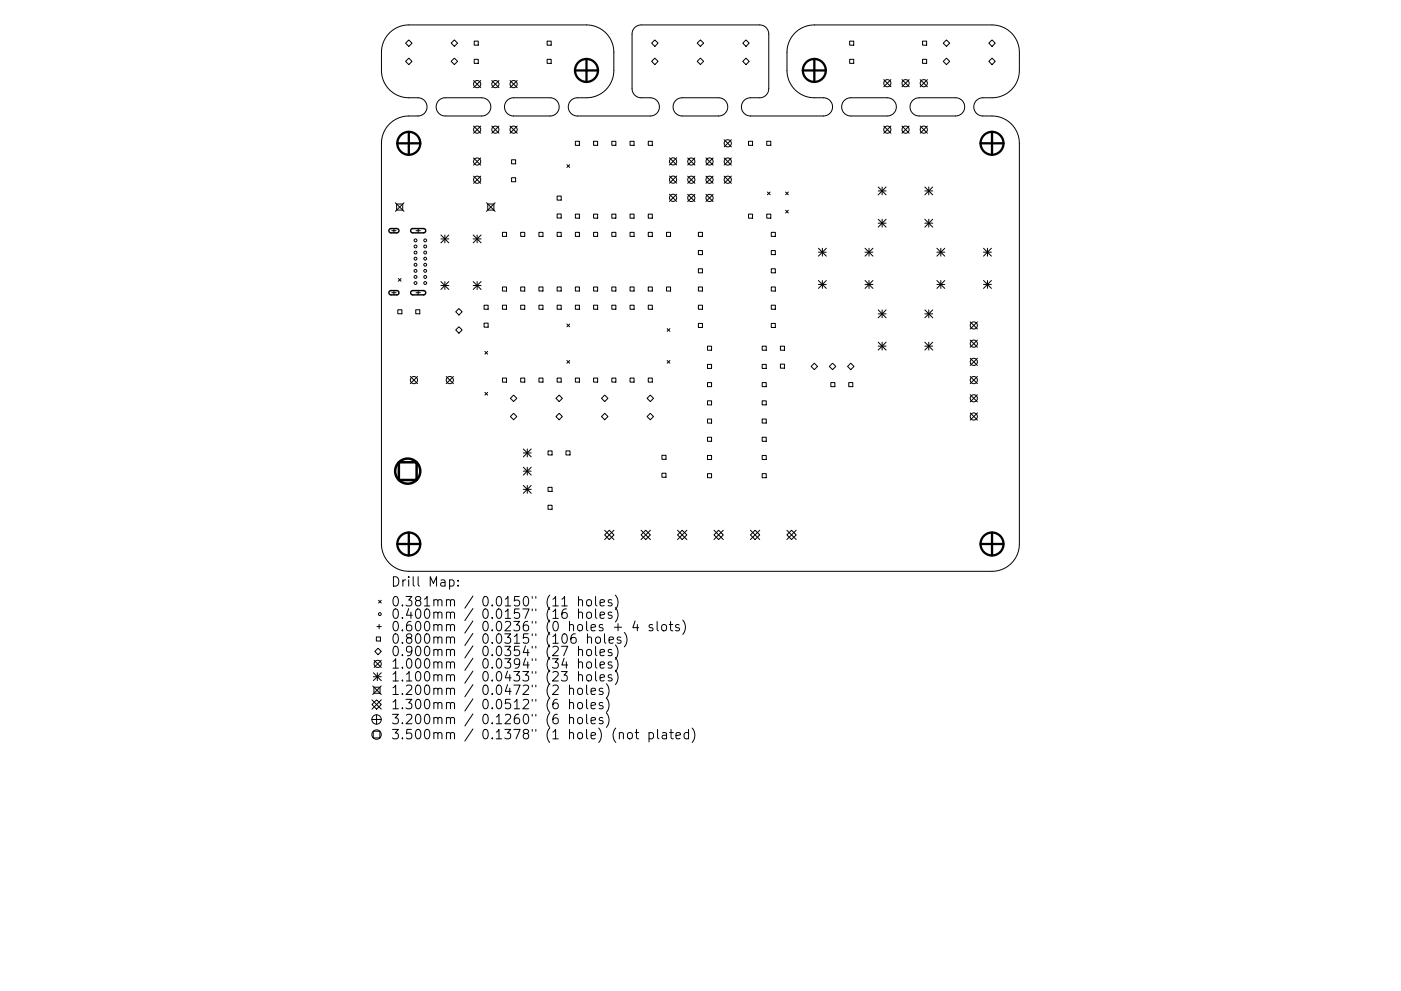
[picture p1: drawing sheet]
<svg xmlns="http://www.w3.org/2000/svg" width="297mm" height="210mm" viewBox="0 0 297 210" stroke-linecap="round" stroke-linejoin="round" font-family="sans-serif">
<defs><g id="words">
<g font-size="2.8">
<text x="82.8" y="125.1">Drill</text>
<text x="90.8" y="125.1">Map:</text>
<text x="82.8" y="129.3">0.381mm</text>
<text x="82.8" y="131.9">0.400mm</text>
<text x="102.3" y="129.3">0.0150&quot;</text>
<text x="102.3" y="131.9">0.0157&quot;</text>
<text x="116" y="129.3">(11</text>
<text x="116" y="131.9">(16</text>
<text x="122.9" y="129.3">holes)</text>
<text x="122.9" y="131.9">holes)</text>
<text x="82.8" y="134.5">0.600mm</text>
<text x="82.8" y="137.2">0.800mm</text>
<text x="102.3" y="134.5">0.0236&quot;</text>
<text x="102.3" y="137.2">0.0315&quot;</text>
<text x="116" y="134.5">(0</text>
<text x="116" y="137.2">(106</text>
<text x="121" y="134.5">holes</text>
<text x="124.8" y="137.2">holes)</text>
<text x="130.7" y="134.5">+</text>
<text x="134.9" y="134.5">4</text>
<text x="138.5" y="134.5">slots)</text>
<text x="82.8" y="139.8">0.900mm</text>
<text x="82.8" y="142.5">1.000mm</text>
<text x="102.3" y="139.8">0.0354&quot;</text>
<text x="102.3" y="142.5">0.0394&quot;</text>
<text x="116" y="139.8">(27</text>
<text x="116" y="142.5">(34</text>
<text x="122.9" y="139.8">holes)</text>
<text x="122.9" y="142.5">holes)</text>
<text x="82.8" y="145.2">1.100mm</text>
<text x="82.8" y="148.1">1.200mm</text>
<text x="102.3" y="145.2">0.0433&quot;</text>
<text x="102.3" y="148.1">0.0472&quot;</text>
<text x="116" y="145.2">(23</text>
<text x="116" y="148.1">(2</text>
<text x="121" y="148.1">holes)</text>
<text x="122.9" y="145.2">holes)</text>
<text x="82.8" y="151.1">1.300mm</text>
<text x="82.8" y="154.3">3.200mm</text>
<text x="102.3" y="151.1">0.0512&quot;</text>
<text x="102.3" y="154.3">0.1260&quot;</text>
<text x="116" y="151.1">(6</text>
<text x="116" y="154.3">(6</text>
<text x="121" y="151.1">holes)</text>
<text x="121" y="154.3">holes)</text>
<text x="82.8" y="157.5">3.500mm</text>
<text x="102.3" y="157.5">0.1378&quot;</text>
<text x="116" y="157.5">(1</text>
<text x="121" y="157.5">hole)</text>
<text x="130.4" y="157.5">(not</text>
<text x="138.2" y="157.5">plated)</text>
</g>
</g></defs>
<g fill="none" stroke="#000" stroke-width=".21">
<path d="M82.6 7a5.8 5.8 0 0 1 4.1-1.7h38.2a5.8 5.8 0 0 1 5.2 5.8v4.4a5.8 5.8 0 0 1-5.8 5.2l-2.1 .1a1.93 1.93 0 0 0-1.7 2 1.93 1.93 0 0 0 1.9 1.8h15.6a1.93 1.93 0 0 0 1.8-2 1.93 1.93 0 0 0-1.9-1.9h-2.1a1.93 1.93 0 0 1-1.8-1.9v-11.7a1.93 1.93 0 0 1 1.9-1.8h25.3a1.93 1.93 0 0 1 1.8 1.9v11.8a1.93 1.93 0 0 1-1.9 1.7l-2.1 .1a1.93 1.93 0 0 0-1.8 2 1.93 1.93 0 0 0 1.9 1.8h15.7a1.93 1.93 0 0 0 1.7-2 1.93 1.93 0 0 0-1.9-1.9h-2.5a5.8 5.8 0 0 1-5.2-5.8v-4.3a5.8 5.8 0 0 1 5.8-5.3h38.1a5.8 5.8 0 0 1 5.3 5.8v4.4a5.8 5.8 0 0 1-5.8 5.2l-2.1 .1a1.93 1.93 0 0 0-1.7 2 1.93 1.93 0 0 0 1.9 1.8h1.9a5.8 5.8 0 0 1 5.8 5.8v85.5a5.8 5.8 0 0 1-5.8 5.3h-124.1a5.8 5.8 0 0 1-5.3-5.8v-85.5a5.8 5.8 0 0 1 5.8-5.3h2.1a1.93 1.93 0 0 0 1.7-2 1.93 1.93 0 0 0-1.9-1.9h-2.4a5.8 5.8 0 0 1-5.3-5.8v-4.3a5.8 5.8 0 0 1 1.7-3.6zM86 13l.7-.7 .7 .7-.7 .7zM86.7 8.5l.7 .7-.7 .6-.7-.6zM95.6 13l.7-.7 .7 .7-.7 .7zM96.3 8.5l.7 .7-.7 .6-.7-.6zM100.4 17.1l1.5 1.5M100.5 8.7h.9v.9h-.9zM100.5 12.6h.9v.8h-.9zM101.9 17.1l-1.5 1.5M104.3 17.1l1.5 1.5M105.8 17.1l-1.5 1.5M108.1 17.1l1.6 1.5"/>
<path d="M109.7 17.1l-1.6 1.5M116 8.7h.9v.9h-.9zM116 12.6h.9v.8h-.9zM138.2 13l.6-.7 .7 .7-.7 .7zM138.8 8.5l.7 .7-.7 .6-.6-.6zM147.8 13l.7-.7 .7 .7-.7 .7zM148.5 8.5l.7 .7-.7 .6-.7-.6zM157.5 13l.7-.7 .6 .7-.6 .7zM158.2 8.5l.6 .7-.6 .6-.7-.6zM180.1 8.7h.9v.9h-.9zM180.1 12.6h.9v.8h-.9zM187.4 16.9l1.5 1.5"/>
<path d="M188.9 16.9l-1.5 1.5M191.2 16.9l1.6 1.5M192.8 16.9l-1.6 1.5M195.1 16.9l1.5 1.5M195.6 8.7h.9v.9h-.9zM195.6 12.6h.9v.8h-.9zM196.6 16.9l-1.5 1.5M200 13l.7-.7 .7 .7-.7 .7zM200.7 8.5l.7 .7-.7 .6-.7-.6zM209.6 13l.7-.7 .7 .7-.7 .7zM210.3 8.5l.7 .7-.7 .6-.7-.6zM93 21.3l.6-.4 .6-.1 7.9-.1a1.93 1.93 0 0 1 2 2 1.93 1.93 0 0 1-2 1.9h-7.7a1.93 1.93 0 0 1-1.8-1.2 1.93 1.93 0 0 1 .4-2.1z"/>
<path d="M100.4 26.7l1.5 1.6M100.4 33.5l1.5 1.5M100.4 37.4l1.5 1.5M101.9 26.7l-1.5 1.6M101.9 33.5l-1.5 1.5M101.9 37.4l-1.5 1.5M104.3 26.7l1.5 1.6M105.8 26.7l-1.5 1.6M107.5 21.3l.6-.4 .6-.1 7.9-.1a1.93 1.93 0 0 1 2 2 1.93 1.93 0 0 1-2 1.9h-7.7a1.93 1.93 0 0 1-1.8-1.2 1.93 1.93 0 0 1 .4-2.1zM108.1 26.7l1.6 1.6M108.5 33.9h.8v.9h-.8zM108.5 37.7h.8v.9h-.8z"/>
<path d="M109.7 26.7l-1.6 1.6M120.2 34.9l.6 .6M120.8 34.9l-.6 .6M122 30h.8v.8h-.8zM125.9 30h.8v.8h-.8zM129.7 30h.9v.8h-.9zM133.6 30h.8v.8h-.8zM137.4 30h.9v.8h-.9zM141.9 33.5l1.6 1.5M141.9 37.3l1.6 1.6M143.3 21.3l.5-.4 .7-.1 7.9-.1a1.93 1.93 0 0 1 1.9 2 1.93 1.93 0 0 1-1.9 1.9h-7.8a1.93 1.93 0 0 1-1.7-1.2 1.93 1.93 0 0 1 .4-2.1zM143.5 33.5l-1.6 1.5"/>
<path d="M143.5 37.3l-1.6 1.6M145.8 33.5l1.5 1.5M145.8 37.4l1.5 1.5M147.3 37.4l-1.5 1.5M147.3 33.5l-1.5 1.5M149.7 37.4l1.5 1.5M149.7 33.5l1.5 1.5M151.2 33.5l-1.5 1.5M151.2 37.4l-1.5 1.5M153.5 37.4l1.6 1.5M153.5 29.6l1.6 1.6M153.5 33.5l1.6 1.5"/>
<path d="M155.1 29.6l-1.6 1.6M155.1 33.5l-1.6 1.5M155.1 37.4l-1.6 1.5M158.7 30h.9v.8h-.9zM162.6 30h.8v.8h-.8zM179 21.3l.6-.4 .6-.1 7.9-.1a1.93 1.93 0 0 1 1.9 2 1.93 1.93 0 0 1-1.9 1.9h-7.7a1.93 1.93 0 0 1-1.8-1.2 1.93 1.93 0 0 1 .4-2.1zM186.2 39.7l1.7 1.6M187 39.7v1.6M187.4 26.7l1.5 1.6M187.9 39.7l-1.7 1.6M188.9 26.7l-1.5 1.6M191.2 26.7l1.6 1.6"/>
<path d="M192.8 26.7l-1.6 1.6M193.5 21.3l.6-.4 .6-.1 7.9-.1a1.93 1.93 0 0 1 1.9 2 1.93 1.93 0 0 1-1.9 1.9h-7.7a1.93 1.93 0 0 1-1.8-1.2 1.93 1.93 0 0 1 .4-2.1zM195.1 26.7l1.5 1.6M196.1 39.7l1.7 1.6M196.6 26.7l-1.5 1.6M196.9 39.7v1.6M197.8 39.7l-1.7 1.6M83.1 48.9h.9M83.5 48.5v.9M83.8 43l1.9 1.8M84.1 43.3h1.3v1.3h-1.3zM84.5 59.1l.5 .6"/>
<path d="M85 59.1l-.5 .6M85.7 43l-1.9 1.8M88.2 48.9h.9M88.7 48.5v.9M93.5 49.9l1.7 1.6M93.5 50.7h1.7M93.5 59.7l1.7 1.7M94.3 49.9v1.6M94.3 59.7v1.7M95.2 49.9l-1.7 1.6M95.2 59.7l-1.7 1.7M100.3 50.7h1.7"/>
<path d="M100.3 49.9l1.7 1.6M100.3 59.7l1.7 1.7M101.2 49.9v1.6M101.2 59.7v1.7M102 49.9l-1.7 1.6M102 59.7l-1.7 1.7M103.1 43l1.9 1.8M103.4 43.3h1.3v1.3h-1.3zM105 43l-1.9 1.8M106.5 49.3h.9v.9h-.9zM110.4 49.3h.9v.9h-.9zM114.3 49.3h.8v.9h-.8z"/>
<path d="M118.1 41.6h.9v.9h-.9zM118.1 45.4h.9v.9h-.9zM118.1 49.3h.9v.9h-.9zM122 45.4h.8v.9h-.8zM122 49.3h.8v.9h-.8zM125.9 45.4h.8v.9h-.8zM125.9 49.3h.8v.9h-.8zM129.7 45.4h.9v.9h-.9zM129.7 49.3h.9v.9h-.9zM133.6 45.4h.8v.9h-.8zM133.6 49.3h.8v.9h-.8zM137.4 45.4h.9v.9h-.9z"/>
<path d="M137.4 49.3h.9v.9h-.9zM141.3 49.3h.9v.9h-.9zM141.9 41.2l1.6 1.5M143.5 41.2l-1.6 1.5M145.8 41.2l1.5 1.6M147.3 41.2l-1.5 1.6M148.1 49.3h.8v.9h-.8zM148.1 53.2h.8v.8h-.8zM148.1 57h.8v.9h-.8zM149.7 41.2l1.5 1.6M151.2 41.2l-1.5 1.6M158.7 45.4h.9v.9h-.9z"/>
<path d="M162.6 45.4h.8v.9h-.8zM162.7 40.7l.6 .6M163.3 40.7l-.6 .6M163.5 49.3h.9v.9h-.9zM163.5 53.2h.9v.8h-.9zM163.5 57h.9v.9h-.9zM166.6 44.6l.5 .6M166.6 40.7l.5 .6M167.1 44.6l-.5 .6M167.1 40.7l-.5 .6M173.5 52.7l1.7 1.6M173.5 53.5h1.7"/>
<path d="M173.5 59.5l1.7 1.7M174.4 52.7v1.6M174.4 59.5v1.7M175.2 52.7l-1.7 1.6M175.2 59.5l-1.7 1.7M183.4 53.5h1.7M183.4 52.7l1.7 1.6M183.4 59.5l1.7 1.7M184.2 52.7v1.6M184.2 59.5v1.7M185.1 52.7l-1.7 1.6M185.1 59.5l-1.7 1.7"/>
<path d="M186.2 40.5h1.7M186.2 46.5l1.7 1.7M186.2 47.4h1.7M187 46.5v1.7M187.9 46.5l-1.7 1.7M196.1 40.5h1.7M196.1 47.4h1.7M196.1 46.5l1.7 1.7M196.9 46.5v1.7M197.8 46.5l-1.7 1.7M198.6 53.5h1.7M198.6 52.7l1.7 1.6"/>
<path d="M198.6 59.5l1.7 1.7M199.5 52.7v1.6M199.5 59.5v1.7M200.3 52.7l-1.7 1.6M200.3 59.5l-1.7 1.7M208.5 53.5h1.7M208.5 52.7l1.7 1.6M208.5 59.5l1.7 1.7M209.4 52.7v1.6M209.4 59.5v1.7M210.2 52.7l-1.7 1.6M210.2 59.5l-1.7 1.7"/>
<path d="M83.1 62.1h.9M83.5 61.7v.9M84.3 65.7h.9v.9h-.9zM87 79.9l1.5 1.5M88.1 65.7h.9v.9h-.9zM88.2 62.1h.9M88.5 79.9l-1.5 1.5M88.7 61.7v.9M93.5 60.6h1.7M94.6 79.9l1.5 1.5M96.1 79.9l-1.5 1.5M96.6 66.1l.7-.6 .7 .6-.7 .7z"/>
<path d="M97.3 69.3l.7 .7-.7 .7-.7-.7zM100.3 60.6h1.7M102.6 64.8h.9v.8h-.9zM102.6 68.6h.9v.8h-.9zM102.8 74.6l.6 .5M103.4 74.6l-.6 .5M106.5 60.9h.9v.8h-.9zM106.5 64.8h.9v.8h-.9zM110.4 60.9h.9v.8h-.9zM110.4 64.8h.9v.8h-.9zM114.3 60.9h.8v.8h-.8zM114.3 64.8h.8v.8h-.8z"/>
<path d="M118.1 60.9h.9v.8h-.9zM118.1 64.8h.9v.8h-.9zM120.2 68.8l.6 .5M120.2 76.5l.6 .6M120.8 68.8l-.6 .5M120.8 76.5l-.6 .6M122 60.9h.8v.8h-.8zM122 64.8h.8v.8h-.8zM125.9 60.9h.8v.8h-.8zM125.9 64.8h.8v.8h-.8zM129.7 60.9h.9v.8h-.9zM129.7 64.8h.9v.8h-.9z"/>
<path d="M133.6 60.9h.8v.8h-.8zM133.6 64.8h.8v.8h-.8zM137.4 60.9h.9v.8h-.9zM137.4 64.8h.9v.8h-.9zM141.3 60.9h.9v.8h-.9zM141.4 69.7l.6 .6M141.4 76.5l.6 .6M142 69.7l-.6 .6M142 76.5l-.6 .6M148.1 60.9h.8v.8h-.8zM148.1 64.8h.8v.8h-.8zM148.1 68.6h.8v.9h-.8z"/>
<path d="M150 73.4h.9v.9h-.9zM150 77.3h.9v.9h-.9zM161.6 73.4h.9v.9h-.9zM161.6 77.3h.9v.9h-.9zM163.5 60.9h.9v.8h-.9zM163.5 64.8h.9v.8h-.9zM163.5 68.6h.9v.9h-.9zM165.5 73.4h.8v.9h-.8zM165.5 77.3h.8v.8h-.8zM172 77.7l.7-.6 .6 .6-.6 .7zM173.5 60.4h1.7M176.5 77.1l.7 .6-.7 .7-.7-.7z"/>
<path d="M179.7 77.7l.7-.6 .7 .6-.7 .7zM183.4 60.4h1.7M186.2 65.8l1.7 1.6M186.2 66.6h1.7M186.2 72.6l1.7 1.7M186.2 73.4h1.7M187 65.8v1.6M187 72.6v1.7M187.9 65.8l-1.7 1.6M187.9 72.6l-1.7 1.7M196.1 66.6h1.7M196.1 73.4h1.7"/>
<path d="M196.1 65.8l1.7 1.6M196.1 72.6l1.7 1.7M196.9 65.8v1.6M196.9 72.6v1.7M197.8 65.8l-1.7 1.6M197.8 72.6l-1.7 1.7M198.6 60.4h1.7M205.7 68.3l1.5 1.5M205.7 72.2l1.5 1.5M205.7 76l1.5 1.5M205.7 79.9l1.5 1.5M207.2 68.3l-1.5 1.5"/>
<path d="M207.2 72.2l-1.5 1.5M207.2 76l-1.5 1.5M207.2 79.9l-1.5 1.5M208.5 60.4h1.7M102.8 83.2l.6 .6M103.4 83.2l-.6 .6M106.5 80.2h.9v.9h-.9zM108.2 84.5l.7-.7 .7 .7-.7 .7zM108.2 88.4l.7-.7 .7 .7-.7 .7zM110.4 80.2h.9v.9h-.9zM111 95.3l1.6 1.6M111 96.1h1.6"/>
<path d="M111 99.1l1.6 1.7M111 100h1.6M111.8 95.3v1.6M111.8 99.1v1.7M112.6 99.1l-1.6 1.7M112.6 95.3l-1.6 1.6M114.3 80.2h.8v.9h-.8zM116.2 95.7h.9v.8h-.9zM117.9 84.5l.7-.7 .6 .7-.6 .7zM118.1 80.2h.9v.9h-.9zM118.6 87.7l.6 .7-.6 .7-.7-.7zM120 95.7h.9v.8h-.9z"/>
<path d="M122 80.2h.8v.9h-.8zM125.9 80.2h.8v.9h-.8zM127.5 84.5l.7-.7 .7 .7-.7 .7zM127.5 88.4l.7-.7 .7 .7-.7 .7zM129.7 80.2h.9v.9h-.9zM133.6 80.2h.8v.9h-.8zM137.2 84.5l.7-.7 .7 .7-.7 .7zM137.2 88.4l.7-.7 .7 .7-.7 .7zM137.4 80.2h.9v.9h-.9zM140.3 96.6h.9v.9h-.9zM150 81.2h.9v.8h-.9zM150 85h.9v.9h-.9z"/>
<path d="M150 88.9h.9v.9h-.9zM150 92.8h.9v.8h-.9zM150 96.6h.9v.9h-.9zM161.6 81.2h.9v.8h-.9zM161.6 85h.9v.9h-.9zM161.6 88.9h.9v.9h-.9zM161.6 92.8h.9v.8h-.9zM161.6 96.6h.9v.9h-.9zM176.1 81.2h.9v.8h-.9zM180 81.2h.8v.8h-.8zM205.7 83.7l1.5 1.6M205.7 87.6l1.5 1.5"/>
<path d="M207.2 83.7l-1.5 1.6M207.2 87.6l-1.5 1.5M111 103l1.6 1.7M111 103.8h1.6M111.8 103v1.7M112.6 103l-1.6 1.7M116.2 103.4h.9v.9h-.9zM116.2 107.2h.9v.9h-.9zM128.2 112.5l2 2M129.2 112.5l1 1-1 1-1-1zM130.2 112.5l-2 2M135.9 112.5l2 2"/>
<path d="M136.9 112.5l1 1-1 1-1-1zM137.9 112.5l-2 2M140.3 100.4h.9v.9h-.9zM143.6 113.5l1-1 1 1-1 1zM143.6 112.5l2 2M145.6 112.5l-2 2M150 100.5h.9v.9h-.9zM151.4 113.5l1-1 1 1-1 1zM151.4 112.5l2 2M153.4 112.5l-2 2M159.1 113.5l1-1 1 1-1 1zM159.1 112.5l2 2"/>
<path d="M161.1 112.5l-2 2M161.6 100.5h.9v.9h-.9zM166.8 113.5l1-1 1 1-1 1zM166.8 112.5l2 2M168.8 112.5l-2 2M79.8 135.1h.9v.9h-.9zM79.9 132.9h.9M80.2 137.5l.6 .7-.6 .7-.7-.7zM80.3 127.4l.5 .5M80.4 132.5v.9M80.8 127.4l-.5 .5M88.7 122.4v1.7l.2 .3"/>
<path d="M94.7 127.4l.2-.2 .5 .1 .1 1.3M94.7 130.1a.5 .5 0 0 1 .8 0v1.1M94.7 132.7a.5 .5 0 0 1 .8 .1v1M94.7 135.3a.5 .5 0 0 1 .8 .1v1.1M94.7 138a.5 .5 0 0 1 .8 .1v1M95.5 127.5l.3-.3 .5 .1 .1 1.3M95.5 130.1l.3-.2 .5 .1 .1 1.2M95.5 132.8l.3-.3 .5 .1 .1 1.2M95.5 135.4l.3-.3 .5 .1 .1 1.3M95.5 138.1l.3-.3 .5 .1 .1 1.2M100.3 126.5l-1.7 2.5M100.3 129.1l-1.7 2.6"/>
<path d="M100.3 131.7l-1.7 2.6M100.3 134.4l-1.7 2.6M100.3 137l-1.7 2.6M100.3 139.7l-1.7 2.5M112.8 126.6v.3M112.8 129.2v.4M112.8 131.8v.4M112.8 134.5v.4M112.8 137.1v.4M112.8 139.8v.3M113.6 126.6v.3M113.6 129.2v.4"/>
<path d="M113.6 131.8v.4M113.6 134.5v.4M113.6 137.1v.4M113.6 139.8v.3M138.4 132.6l-.5-.1-.3 .3 .1 .3 .7 .2v.4h-.8M78.8 152.7h2M78.9 148.5l1.9 2M79 145.5l1.8 1.9M79.1 155.1h1.4v1.5h-1.4zM79.2 142.7l1.6 1.7M79.2 143.6h1.6M79.3 145.8h1.3v1.3h-1.3z"/>
<path d="M79.3 140.1l1.5 1.5M79.8 151.7v2M79.8 148.5l1 1-1 1-.9-1zM80 142.7v1.7M80.8 140.1l-1.5 1.5M80.8 142.7l-1.6 1.7M80.8 145.5l-1.8 1.9M80.8 148.5l-1.9 2M94.7 140.6a.5 .5 0 0 1 .8 .1v1.1M94.7 143.3a.5 .5 0 0 1 .8 .1v1.1M94.7 146.2a.5 .5 0 0 1 .8 .1v1.1M94.7 149.2a.5 .5 0 0 1 .8 .1v1.1"/>
<path d="M94.7 152.4a.5 .5 0 0 1 .8 .1v1.1M94.7 155.6a.5 .5 0 0 1 .8 .1v1.1M95.5 140.7l.3-.3 .5 .1 .1 1.3M95.5 143.4l.3-.3 .5 .1 .1 1.3M95.5 146.3l.3-.3 .5 .1 .1 1.3M95.5 149.3l.3-.3 .5 .1 .1 1.3M95.5 152.5l.3-.3 .5 .1 .1 1.3M95.5 155.7l.3-.3 .5 .1 .1 1.3M100.3 142.4l-1.7 2.6M100.3 145.3l-1.7 2.5M100.3 148.3l-1.7 2.6M100.3 151.5l-1.7 2.5"/>
<path d="M100.3 154.7l-1.7 2.5M112.8 142.5v.4M112.8 145.4v.3M112.8 148.4v.4M112.8 151.6v.3M112.8 154.8v.3M113.6 142.5v.4M113.6 145.4v.3M113.6 148.4v.4M113.6 151.6v.3M113.6 154.8v.3"/>
<circle cx="101.2" cy="17.8" r=".76"/>
<circle cx="105" cy="17.8" r=".76"/>
<circle cx="108.9" cy="17.8" r=".76"/>
<circle cx="188.1" cy="17.7" r=".76"/>
<circle cx="192" cy="17.7" r=".76"/>
<circle cx="195.9" cy="17.7" r=".76"/>
<circle cx="101.2" cy="34.3" r=".76"/>
<circle cx="101.2" cy="27.5" r=".76"/>
<circle cx="101.2" cy="38.1" r=".76"/>
<circle cx="105" cy="27.5" r=".76"/>
<circle cx="108.9" cy="27.5" r=".76"/>
<circle cx="142.7" cy="34.2" r=".76"/>
<circle cx="142.7" cy="38.1" r=".76"/>
<circle cx="146.6" cy="34.3" r=".76"/>
<circle cx="146.6" cy="38.1" r=".76"/>
<circle cx="150.4" cy="34.3" r=".76"/>
<circle cx="150.4" cy="38.1" r=".76"/>
<circle cx="154.3" cy="34.3" r=".76"/>
<circle cx="154.3" cy="38.1" r=".76"/>
<circle cx="154.3" cy="30.4" r=".76"/>
<circle cx="188.1" cy="27.5" r=".76"/>
<circle cx="192" cy="27.5" r=".76"/>
<circle cx="195.9" cy="27.5" r=".76"/>
<circle cx="88.1" cy="54.9" r=".3"/>
<circle cx="88.1" cy="52.3" r=".3"/>
<circle cx="88.1" cy="57.5" r=".3"/>
<circle cx="88.1" cy="56.2" r=".3"/>
<circle cx="88.1" cy="51" r=".3"/>
<circle cx="88.1" cy="53.6" r=".3"/>
<circle cx="88.1" cy="58.8" r=".3"/>
<circle cx="90.2" cy="54.9" r=".3"/>
<circle cx="90.2" cy="52.3" r=".3"/>
<circle cx="90.2" cy="57.5" r=".3"/>
<circle cx="90.2" cy="56.2" r=".3"/>
<circle cx="90.2" cy="51" r=".3"/>
<circle cx="90.2" cy="53.6" r=".3"/>
<circle cx="90.2" cy="58.8" r=".3"/>
<circle cx="142.7" cy="42" r=".76"/>
<circle cx="146.6" cy="42" r=".76"/>
<circle cx="150.4" cy="42" r=".76"/>
<circle cx="88.1" cy="60.1" r=".3"/>
<circle cx="90.2" cy="60.1" r=".3"/>
<circle cx="206.5" cy="76.8" r=".76"/>
<circle cx="206.5" cy="72.9" r=".76"/>
<circle cx="206.5" cy="69" r=".76"/>
<circle cx="87.8" cy="80.6" r=".76"/>
<circle cx="95.4" cy="80.6" r=".76"/>
<circle cx="206.5" cy="84.5" r=".76"/>
<circle cx="206.5" cy="80.6" r=".76"/>
<circle cx="206.5" cy="88.4" r=".76"/>
<circle cx="80.5" cy="130.3" r=".3"/>
<circle cx="79.8" cy="152.7" r="1"/>
<circle cx="79.8" cy="155.9" r="1"/>
<circle cx="80.1" cy="140.9" r=".76"/>
</g>
<path d="M82.6 48.6l.3-.1h1.3l.3 .2 .1 .3-.4 .4h-1.4l-.3-.3zM87.2 48.6l.3-.1h2.3l.4 .2 .1 .3-.4 .4h-2.4l-.4-.3zM82.6 61.8l.3-.1h1.3l.3 .1 .1 .4-.4 .4h-1.4l-.3-.3zM87.2 61.8l.3-.1h2.3l.4 .1 .1 .3-.4 .5h-2.4l-.4-.3z" fill="none" stroke="#000" stroke-width=".3"/>
<g fill="none" stroke="#000" stroke-width=".49">
<path d="M121.9 14.9h4.9M124.3 12.5v4.9M170.2 14.9h4.9M172.7 12.5v4.9M84.2 30.4h4.9M86.7 28v4.8M207.9 30.4h4.9M210.3 28v4.8M84.2 115.4h4.9M86.7 113v4.9M207.9 115.4h4.9M210.3 113v4.9"/>
<circle cx="124.3" cy="14.9" r="2.43"/>
<circle cx="172.7" cy="14.9" r="2.43"/>
<circle cx="86.7" cy="30.4" r="2.43"/>
<circle cx="210.3" cy="30.4" r="2.43"/>
<circle cx="86.7" cy="115.4" r="2.43"/>
<circle cx="210.3" cy="115.4" r="2.43"/>
</g>
<g fill="none" stroke="#000" stroke-width=".53">
<path d="M84.6 98.1h3.7v3.7h-3.7z"/>
<circle cx="86.4" cy="100" r="2.66"/>
</g>
<use href="#words"/>
</svg>
